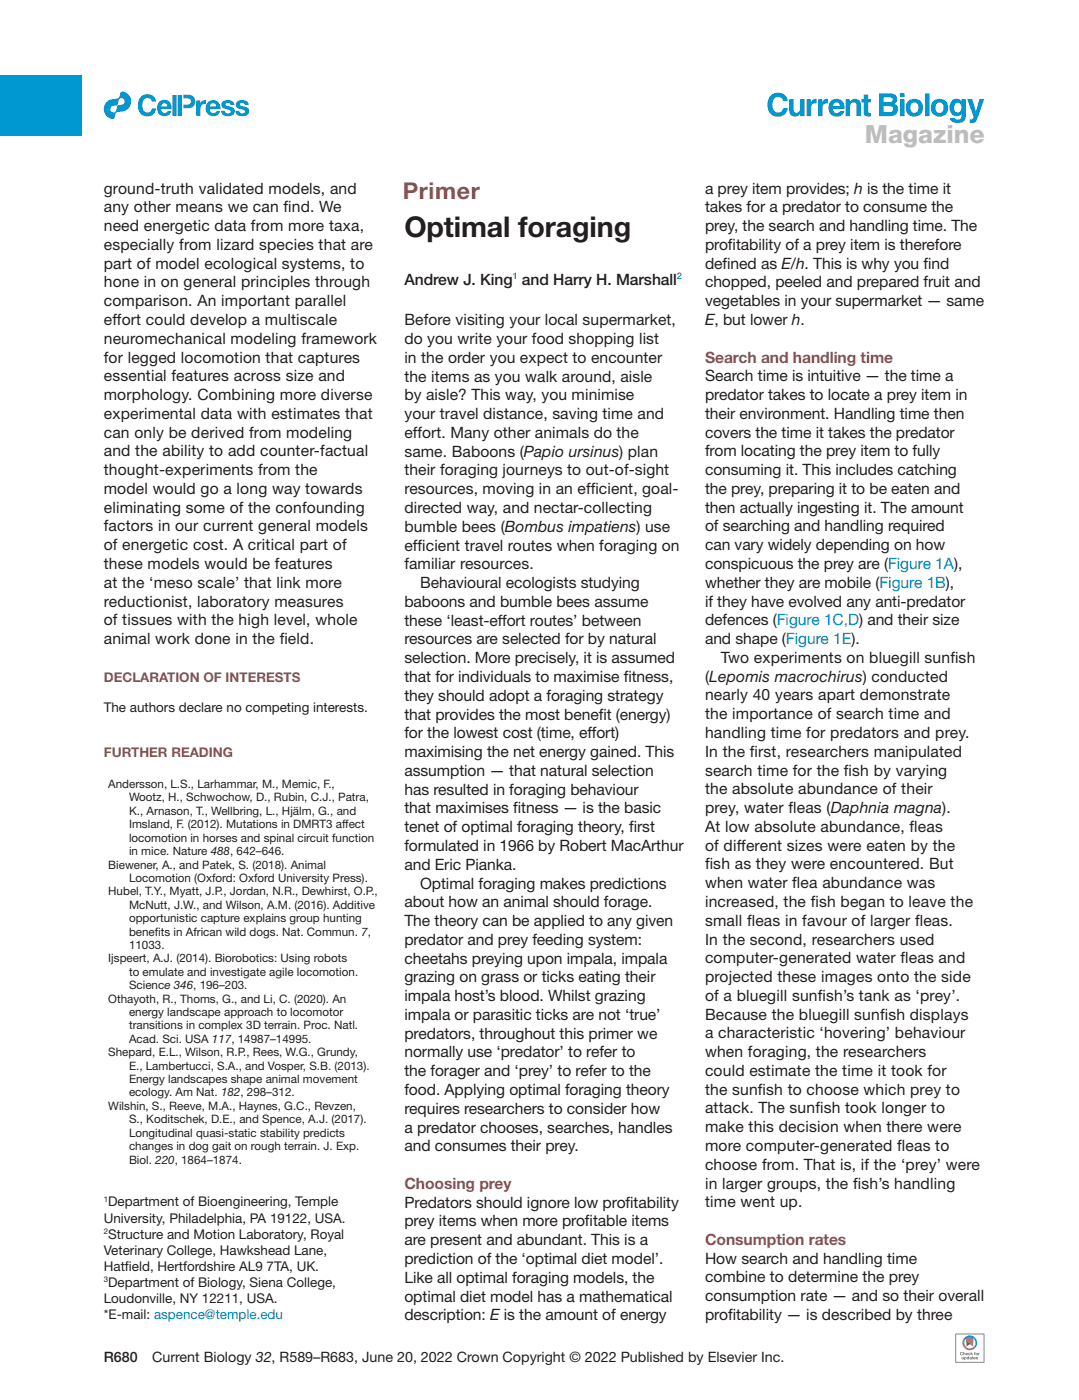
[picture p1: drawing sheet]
<svg xmlns="http://www.w3.org/2000/svg" width="213mm" height="276mm" viewBox="0 0 213 276" stroke-linecap="round" stroke-linejoin="round" font-family="sans-serif">
<defs><g id="words">
<text font-size="5.8" fill="#0098d1" x="33.7" y="22.8">ll</text>
<text font-size="5.6" fill="#231f20" x="79.7" y="46.8">Optimal foraging</text>
<text font-size="4.9" fill="#bcbdc0" x="170.5" y="28.1">Magazine</text>
<text font-size="4.6" fill="#ab4b4b" x="79.4" y="39.3">Primer</text>
<g font-size="3.1" fill="#231f20">
<text x="20.5" y="38.2">ground-truth validated models, and</text>
<text x="20.5" y="41.9">any other means we can fnd. We</text>
<text x="55.9" y="41.9">i</text>
<text x="139" y="38.2">a prey item provides; h is the time it</text>
<text x="139" y="41.9">takes for a predator to consume the</text>
<text x="20.5" y="45.6">need energetic data from more taxa,</text>
<text x="139" y="45.6">prey, the search and handling time. The</text>
<text x="20.5" y="49.3">especially from lizard species that are</text>
<text x="20.5" y="53">part of model ecological systems, to</text>
<text x="139" y="49.3">proftability of a prey item is therefore</text>
<text x="139" y="53">defned as E/h. This is why you fnd</text>
<text x="142.5" y="53">i</text>
<text x="143.5" y="49.3">i</text>
<text x="182.1" y="53">i</text>
<text x="20.5" y="56.7">hone in on general principles through</text>
<text x="79.7" y="56.1">Andrew J. King and Harry H. Marshall</text>
<text x="139" y="56.7">chopped, peeled and prepared fruit and</text>
<text x="20.5" y="60.4">comparison. An important parallel</text>
<text x="20.5" y="64.1">effort could develop a multiscale</text>
<text x="79.7" y="64.2">Before visiting your local supermarket,</text>
<text x="139" y="60.4">vegetables in your supermarket — same</text>
<text x="139" y="64.1">E, but lower h.</text>
<text x="20.5" y="67.8">neuromechanical modeling framework</text>
<text x="20.5" y="71.5">for legged locomotion that captures</text>
<text x="79.7" y="67.9">do you write your food shopping list</text>
<text x="79.7" y="71.6">in the order you expect to encounter</text>
<text x="20.5" y="75.2">essential features across size and</text>
<text x="79.7" y="75.3">the items as you walk around, aisle</text>
<text x="139" y="75.2">Search time is intuitive — the time a</text>
<text x="20.5" y="78.9">morphology. Combining more diverse</text>
<text x="20.5" y="82.6">experimental data with estimates that</text>
<text x="79.7" y="79">by aisle? This way, you minimise</text>
<text x="79.7" y="82.7">your travel distance, saving time and</text>
<text x="139" y="78.9">predator takes to locate a prey item in</text>
<text x="139" y="82.6">their environment. Handling time then</text>
<text x="20.5" y="86.3">can only be derived from modeling</text>
<text x="79.7" y="86.4">effort. Many other animals do the</text>
<text x="139" y="86.3">covers the time it takes the predator</text>
<text x="20.5" y="90">and the ability to add counter-factual</text>
<text x="20.5" y="93.8">thought-experiments from the</text>
<text x="79.7" y="90.1">same. Baboons (Papio ursinus) plan</text>
<text x="79.7" y="93.8">their foraging journeys to out-of-sight</text>
<text x="139" y="90">from locating the prey item to fully</text>
<text x="139" y="93.8">consuming it. This includes catching</text>
<text x="20.5" y="97.5">model would go a long way towards</text>
<text x="20.5" y="101.2">eliminating some of the confounding</text>
<text x="79.7" y="97.5">resources, moving in an effcient, goal-</text>
<text x="79.7" y="101.2">directed way, and nectar-collecting</text>
<text x="116.5" y="97.5">i</text>
<text x="139" y="97.5">the prey, preparing it to be eaten and</text>
<text x="139" y="101.2">then actually ingesting it. The amount</text>
<text x="20.5" y="104.9">factors in our current general models</text>
<text x="79.7" y="104.9">bumble bees (Bombus impatiens) use</text>
<text x="139" y="104.9">of searching and handling required</text>
<text x="20.5" y="108.6">of energetic cost. A critical part of</text>
<text x="20.5" y="112.3">these models would be features</text>
<text x="79.7" y="108.6">effcient travel routes when foraging on</text>
<text x="79.7" y="112.3">familiar resources.</text>
<text x="82.3" y="108.6">i</text>
<text x="139" y="108.6">can vary widely depending on how</text>
<text x="139" y="112.3">conspicuous the prey are (Figure 1A),</text>
<text x="20.5" y="116">at the ‘meso scale’ that link more</text>
<text x="20.5" y="119.7">reductionist, laboratory measures</text>
<text x="79.7" y="119.7">baboons and bumble bees assume</text>
<text x="82.8" y="116">Behavioural ecologists studying</text>
<text x="139" y="119.7">if they have evolved any anti-predator</text>
<text x="139" y="116">whether they are mobile (Figure 1B),</text>
<text x="20.5" y="123.4">of tissues with the high level, whole</text>
<text x="79.7" y="123.4">these ‘least-effort routes’ between</text>
<text x="139" y="123.4">defences (Figure 1C,D) and their size</text>
<text x="20.5" y="127.1">animal work done in the feld.</text>
<text x="55.1" y="127.1">i</text>
<text x="79.7" y="127.2">resources are selected for by natural</text>
<text x="79.7" y="130.9">selection. More precisely, it is assumed</text>
<text x="139" y="127.1">and shape (Figure 1E).</text>
<text x="142.1" y="130.8">Two experiments on bluegill sunfsh</text>
<text x="187.4" y="130.8">i</text>
<text x="79.7" y="134.6">that for individuals to maximise ftness,</text>
<text x="123" y="134.6">i</text>
<text x="139" y="134.5">(Lepomis macrochirus) conducted</text>
<text x="79.7" y="138.3">they should adopt a foraging strategy</text>
<text x="79.7" y="142">that provides the most beneft (energy)</text>
<text x="118" y="142">i</text>
<text x="139" y="138.2">nearly 40 years apart demonstrate</text>
<text x="139" y="141.9">the importance of search time and</text>
<text x="79.7" y="145.7">for the lowest cost (time, effort)</text>
<text x="79.7" y="149.4">maximising the net energy gained. This</text>
<text x="139" y="145.6">handling time for predators and prey.</text>
<text x="139" y="149.3">In the frst, researchers manipulated</text>
<text x="147.8" y="149.3">i</text>
<text x="79.7" y="153.1">assumption — that natural selection</text>
<text x="139" y="153">search time for the fsh by varying</text>
<text x="166.4" y="153">i</text>
<text x="79.7" y="156.8">has resulted in foraging behaviour</text>
<text x="79.7" y="160.5">that maximises ftness — is the basic</text>
<text x="101.2" y="160.5">i</text>
<text x="139" y="156.7">the absolute abundance of their</text>
<text x="139" y="160.4">prey, water feas (Daphnia magna).</text>
<text x="155.4" y="160.4">l</text>
<text x="79.7" y="164.2">tenet of optimal foraging theory, frst</text>
<text x="79.7" y="167.9">formulated in 1966 by Robert MacArthur</text>
<text x="124" y="164.2">i</text>
<text x="139" y="164.1">At low absolute abundance, feas</text>
<text x="139" y="167.8">of different sizes were eaten by the</text>
<text x="179.3" y="164.1">l</text>
<text x="79.7" y="171.6">and Eric Pianka.</text>
<text x="139" y="171.5">fsh as they were encountered. But</text>
<text x="139" y="171.5">i</text>
<text x="79.7" y="179">about how an animal should forage.</text>
<text x="82.8" y="175.3">Optimal foraging makes predictions</text>
<text x="139" y="175.2">when water fea abundance was</text>
<text x="139" y="178.9">increased, the fsh began to leave the</text>
<text x="156.2" y="175.2">l</text>
<text x="159.8" y="178.9">i</text>
<text x="79.7" y="182.7">The theory can be applied to any given</text>
<text x="139" y="182.7">small feas in favour of larger feas.</text>
<text x="147.3" y="182.7">l</text>
<text x="180.4" y="182.7">l</text>
<text x="79.7" y="186.4">predator and prey feeding system:</text>
<text x="79.7" y="190.1">cheetahs preying upon impala, impala</text>
<text x="139" y="186.4">In the second, researchers used</text>
<text x="139" y="190.1">computer-generated water feas and</text>
<text x="177.5" y="190.1">l</text>
<text x="79.7" y="193.8">grazing on grass or ticks eating their</text>
<text x="79.7" y="197.5">impala host’s blood. Whilst grazing</text>
<text x="139" y="193.8">projected these images onto the side</text>
<text x="139" y="197.5">of a bluegill sunfsh’s tank as ‘prey’.</text>
<text x="161.2" y="197.5">i</text>
<text x="79.7" y="201.2">impala or parasitic ticks are not ‘true’</text>
<text x="139" y="201.2">Because the bluegill sunfsh displays</text>
<text x="173.5" y="201.2">i</text>
<text x="79.7" y="204.9">predators, throughout this primer we</text>
<text x="79.7" y="208.6">normally use ‘predator’ to refer to</text>
<text x="139" y="204.9">a characteristic ‘hovering’ behaviour</text>
<text x="139" y="208.6">when foraging, the researchers</text>
<text x="79.7" y="212.3">the forager and ‘prey’ to refer to the</text>
<text x="139" y="212.3">could estimate the time it took for</text>
<text x="139" y="216">the sunfsh to choose which prey to</text>
<text x="149.4" y="216">i</text>
<text x="79.7" y="216.1">food. Applying optimal foraging theory</text>
<text x="79.7" y="219.8">requires researchers to consider how</text>
<text x="139" y="219.7">attack. The sunfsh took longer to</text>
<text x="160.8" y="219.7">i</text>
<text x="79.7" y="223.5">a predator chooses, searches, handles</text>
<text x="79.7" y="227.2">and consumes their prey.</text>
<text x="139" y="223.4">make this decision when there were</text>
<text x="139" y="227.1">more computer-generated feas to</text>
<text x="176.9" y="227.1">l</text>
<text x="139" y="230.8">choose from. That is, if the ‘prey’ were</text>
<text x="79.7" y="238.3">Predators should ignore low proftability</text>
<text x="123.3" y="238.3">i</text>
<text x="139" y="234.5">in larger groups, the fsh’s handling</text>
<text x="139" y="238.2">time went up.</text>
<text x="168.2" y="234.5">i</text>
<text x="79.7" y="242">prey items when more proftable items</text>
<text x="79.7" y="245.7">are present and abundant. This is a</text>
<text x="115.3" y="242">i</text>
<text x="79.7" y="249.4">prediction of the ‘optimal diet model’.</text>
<text x="139" y="249.3">How search and handling time</text>
<text x="79.7" y="253.1">Like all optimal foraging models, the</text>
<text x="79.7" y="256.8">optimal diet model has a mathematical</text>
<text x="139" y="253">combine to determine the prey</text>
<text x="139" y="256.7">consumption rate — and so their overall</text>
<text x="79.7" y="260.5">description: E is the amount of energy</text>
<text x="139" y="260.4">proftability — is described by three</text>
<text x="143.6" y="260.4">i</text>
</g>
<g font-size="3.1" fill="#ab4b4b">
<text x="139" y="71.5">Search and handling time</text>
<text x="79.7" y="234.6">Choosing prey</text>
<text x="139" y="245.6">Consumption rates</text>
</g>
<g font-size="2.8" fill="#231f20">
<text x="20.5" y="268.8">R680</text>
<text x="30" y="268.8">Current Biology 32, R589–R683, June 20, 2022 Crown Copyright © 2022 Published by Elsevier Inc.</text>
</g>
<g font-size="2.6" fill="#ab4b4b">
<text x="20.5" y="134.5">DECLARATION OF INTERESTS</text>
<text x="20.5" y="149.3">FURTHER READING</text>
</g>
<g font-size="2.6" fill="#231f20">
<text x="20.5" y="140.5">The authors declare no competing interests.</text>
<text x="21.3" y="238">Department of Bioengineering, Temple</text>
<text x="20.5" y="241.2">University, Philadelphia, PA 19122, USA.</text>
<text x="21.3" y="244.4">Structure and Motion Laboratory, Royal</text>
<text x="20.5" y="247.6">Veterinary College, Hawkshead Lane,</text>
<text x="20.5" y="250.7">Hatfeld, Hertfordshire AL9 7TA, UK.</text>
<text x="24.6" y="250.7">i</text>
<text x="20.5" y="257.1">Loudonville, NY 12211, USA.</text>
<text x="21.3" y="253.9">Department of Biology, Siena College,</text>
<text x="20.5" y="260.3">*E-mail: aspence@temple.edu</text>
</g>
<g font-size="2.3" fill="#231f20">
<text x="21.3" y="155.5">Andersson, L.S., Larhammar, M., Memic, F.,</text>
<text x="25.4" y="158.1">Wootz, H., Schwochow, D., Rubin, C.J., Patra,</text>
<text x="25.4" y="160.8">K., Arnason, T., Wellbring, L., Hjälm, G., and</text>
<text x="25.4" y="163.4">Imsland, F. (2012). Mutations in DMRT3 affect</text>
<text x="25.4" y="166.1">locomotion in horses and spinal circuit function</text>
<text x="21.3" y="171.4">Biewener, A., and Patek, S. (2018). Animal</text>
<text x="25.4" y="168.7">in mice. Nature 488, 642–646.</text>
<text x="21.3" y="176.7">Hubel, T.Y., Myatt, J.P., Jordan, N.R., Dewhirst, O.P.,</text>
<text x="25.4" y="174">Locomotion (Oxford: Oxford University Press).</text>
<text x="25.4" y="179.3">McNutt, J.W., and Wilson, A.M. (2016). Additive</text>
<text x="25.4" y="181.9">opportunistic capture explains group hunting</text>
<text x="25.4" y="184.6">benefts in African wild dogs. Nat. Commun. 7,</text>
<text x="30.5" y="184.6">i</text>
<text x="21.3" y="189.9">Ijspeert, A.J. (2014). Biorobotics: Using robots</text>
<text x="25.4" y="187.2">11033.</text>
<text x="21.3" y="197.8">Othayoth, R., Thoms, G., and Li, C. (2020). An</text>
<text x="25.4" y="192.5">to emulate and investigate agile locomotion.</text>
<text x="25.4" y="195.2">Science 346, 196–203.</text>
<text x="25.4" y="200.5">energy landscape approach to locomotor</text>
<text x="25.4" y="203.1">transitions in complex 3D terrain. Proc. Natl.</text>
<text x="21.3" y="208.4">Shepard, E.L., Wilson, R.P., Rees, W.G., Grundy,</text>
<text x="25.4" y="205.8">Acad. Sci. USA 117, 14987–14995.</text>
<text x="25.4" y="211">E., Lambertucci, S.A., and Vosper, S.B. (2013).</text>
<text x="25.4" y="213.7">Energy landscapes shape animal movement</text>
<text x="21.3" y="219">Wilshin, S., Reeve, M.A., Haynes, G.C., Revzen,</text>
<text x="25.4" y="216.3">ecology. Am Nat. 182, 298–312.</text>
<text x="25.4" y="221.6">S., Koditschek, D.E., and Spence, A.J. (2017).</text>
<text x="25.4" y="224.3">Longitudinal quasi-static stability predicts</text>
<text x="25.4" y="226.9">changes in dog gait on rough terrain. J. Exp.</text>
<text x="25.4" y="229.6">Biol. 220, 1864–1874.</text>
</g>
<g font-size="1.8" fill="#0098cf">
<text x="101.1" y="55.1">1</text>
<text x="133.5" y="55.1">2</text>
</g>
<g font-size="1.5" fill="#231f20">
<text x="20.5" y="237.2">1</text>
<text x="20.5" y="243.5">2</text>
<text x="20.5" y="253">3</text>
</g>
</g></defs>
<g fill="#0098d1">
<path d="M27.7 19.1a1.78 1.78 0 0 1 1.9-.5 1.78 1.78 0 0 1 1.2 1.5h-.8a.93 .93 0 0 0-1-.8 .93 .93 0 0 0-.9 .9 1.41 1.41 0 0 0 1 2 .87 .87 0 0 0 .9-.8h.8a1.83 1.83 0 0 1-2.1 1.5 1.83 1.83 0 0 1-1.5-2.1l.1-.7z"/>
<path d="M36.2 18.7a1.99 1.99 0 0 1 2.1 .6 1.36 1.36 0 0 1-1.2 2.1h-.9v-.8a1.36 1.36 0 0 0 1.4-.3 .65 .65 0 0 0-.1-.7 .65 .65 0 0 0-.6-.2h-.7z"/>
<path d="M38.7 19.8h.8v.6a.98 .98 0 0 1 1.1-.6v.8l-.1-.1a.8 .8 0 0 0-1 1v1.4h-.8z"/>
<path d="M43.9 20a1.45 1.45 0 0 1 2.3 .7h-.7a.54 .54 0 0 0-.5-.4 .54 .54 0 0 0-.5 .3l.2 .3 .7 .1a.93 .93 0 0 1 .9 1 .93 .93 0 0 1-.9 .9 1.32 1.32 0 0 1-1.8-1h.7a.6 .6 0 0 0 .6 .5 .6 .6 0 0 0 .6-.4 .93 .93 0 0 0-.9-.5 .85 .85 0 0 1-.9-.5 .85 .85 0 0 1 .2-1z"/>
<path d="M46.7 20a1.45 1.45 0 0 1 2.4 .7h-.8a.54 .54 0 0 0-.5-.4 .54 .54 0 0 0-.5 .3l.3 .3 .6 .1a.93 .93 0 0 1 .9 1 .93 .93 0 0 1-.9 .9 1.32 1.32 0 0 1-1.8-1h.8a.6 .6 0 0 0 .5 .5 .6 .6 0 0 0 .6-.4 .93 .93 0 0 0-.9-.5 .85 .85 0 0 1-.9-.5 .85 .85 0 0 1 .2-1z"/>
<path d="M0 14.8h16.1v11.9h-16.1z"/>
<path d="M21.9 21.1l1.2-.4 .3-.9a.64 .64 0 0 1 1.1-.1 .64 .64 0 0 1-.5 1l-.8 .1-.3 .9a.62 .62 0 0 1-.9 .4 .62 .62 0 0 1-.1-1zM21.2 20a1.95 1.95 0 0 0-.7 2.1 1.95 1.95 0 0 0 1.8 1.4 1.49 1.49 0 0 0 .5-1.2l.3-.2a2.46 2.46 0 0 0 2.6-1.3 1.92 1.92 0 0 0-1.7-2.7 1.49 1.49 0 0 0-.5 1.2l-.3 .1-1.5 .3z"/>
<path d="M32 20.5a.61 .61 0 0 1 .7-.1 .61 .61 0 0 1 .3 .6h-1.2zM31.5 20a1.9 1.9 0 0 0 .2 2.8l.4 .1a1.38 1.38 0 0 0 1.7-.9h-.8l-.1 .1a.67 .67 0 0 1-.8 .1 .67 .67 0 0 1-.3-.7h2a1.47 1.47 0 0 0-.6-1.6 1.47 1.47 0 0 0-1.7 .1z"/>
<path d="M41.5 20.6a.65 .65 0 0 1 .7-.2 .65 .65 0 0 1 .5 .6h-1.4zM41.1 20.1a1.58 1.58 0 0 0-.3 2.2 1.58 1.58 0 0 0 2.2 .3l.4-.7h-.7a.72 .72 0 0 1-.8 .4 .72 .72 0 0 1-.6-.8h2.2a1.48 1.48 0 0 0-.7-1.5 1.48 1.48 0 0 0-1.7 .1z"/>
<path d="M190.7 19.6l1.2 3.4-.3 .5h-.4v.7h.2a1.04 1.04 0 0 0 1.3-.7l1.3-3.9h-.9l-.7 2.4-.7-2.4zM188.3 20.5a.75 .75 0 0 1 .9-.1 .75 .75 0 0 1 .3 .8 .75 .75 0 0 1-.7 1 .75 .75 0 0 1-.7-.9zM187.8 19.8a1.92 1.92 0 0 0 .5 3.1 1.04 1.04 0 0 0 1.2-.5 .81 .81 0 0 1-.2 1.1 .81 .81 0 0 1-1-.1l-.1-.1h-.9a1.53 1.53 0 0 0 2.1 .9 1.25 1.25 0 0 0 1-1.5v-3.1h-.8v.5a1.14 1.14 0 0 0-1.8-.3zM184.8 20.3a.92 .92 0 0 1 1 .2 .92 .92 0 0 1 .2 1.1 .81 .81 0 0 1-1 .6 .81 .81 0 0 1-.6-.9l.2-.7zM184 19.9a1.77 1.77 0 0 0 .1 2.8 1.77 1.77 0 0 0 2.7-.7 1.77 1.77 0 0 0-1.1-2.5 1.86 1.86 0 0 0-1.7 .4zM182.4 18.4v4.5h.8v-4.5zM179.9 20.3a.92 .92 0 0 1 1 .2 .92 .92 0 0 1 .1 1.1 .81 .81 0 0 1-.9 .6 .81 .81 0 0 1-.6-.9l.1-.7zM179.1 19.9a1.77 1.77 0 0 0 .1 2.8 1.77 1.77 0 0 0 2.6-.7 1.77 1.77 0 0 0-1.1-2.5 1.86 1.86 0 0 0-1.6 .4zM177.4 18.4v.8h.9v-.8zM177.4 19.6v3.3h.9v-3.3zM174.2 19.2h1.1a.52 .52 0 0 1 .5 .1 .52 .52 0 0 1 .1 .6l-.3 .2-1.4 .1zM174.2 20.9h1.2a.6 .6 0 0 1 .7 .7 .6 .6 0 0 1-.7 .5h-1.2zM173.3 18.4v4.5a5.4 5.4 0 0 0 3.1-.2 1.26 1.26 0 0 0-.1-2.2 1.13 1.13 0 0 0 .5-1.4 1.13 1.13 0 0 0-1.3-.7zM170.3 18.7v.9h-.5v.6h.5v2.3a1.57 1.57 0 0 0 1.4 .5v-.7l-.5-.1v-2h.5v-.6h-.5v-.9zM166.7 19.6v3.3h.9v-1.9a.64 .64 0 0 1 .6-.8 .64 .64 0 0 1 .7 .7v2h.8v-2.3a1.17 1.17 0 0 0-.8-1.1 1.17 1.17 0 0 0-1.3 .6v-.5zM164.5 20.4a.68 .68 0 0 1 .7-.1 .68 .68 0 0 1 .4 .6h-1.3zM163.9 19.8a2.03 2.03 0 0 0 .3 3 1.64 1.64 0 0 0 2.3-.9h-.9l-.2 .2a.75 .75 0 0 1-.8 .1 .75 .75 0 0 1-.4-.7h2.3a1.63 1.63 0 0 0-.7-1.8 1.63 1.63 0 0 0-1.9 .1zM161.3 19.6v3.3h.9v-2a.8 .8 0 0 1 1-.5v-.9h-.1a1.01 1.01 0 0 0-1 .7v-.6zM159 19.6v3.3h.9v-2a.81 .81 0 0 1 1.1-.5v-.9h-.2a1.01 1.01 0 0 0-.9 .7v-.6zM155.6 19.6v2.2a1.17 1.17 0 0 0 .8 1.1 1.17 1.17 0 0 0 1.4-.5v.5h.8v-3.3h-.9v1.9a.65 .65 0 0 1-.4 .7 .65 .65 0 0 1-.8-.2v-2.4zM151.9 18.9a2.58 2.58 0 0 0 .9 4.1 1.94 1.94 0 0 0 2.5-1.6h-.9a1.05 1.05 0 0 1-1.2 .8 1.05 1.05 0 0 1-.9-1 1.45 1.45 0 0 1 1.1-2.1 .93 .93 0 0 1 1 .8h.9a1.97 1.97 0 0 0-1.4-1.6 1.97 1.97 0 0 0-2 .6z"/>
</g>
<path d="M188.4 263.2h5.6v5.6h-5.6z" fill="none" stroke="#888688" stroke-width=".2"/>
<g fill="#4a4e4f">
<path d="M189.3 266.8h.3l.2 .2-.1-.1a.21 .21 0 0 0-.3 0 .21 .21 0 0 0 0 .3 .21 .21 0 0 0 .3 0h.1a.3 .3 0 0 1-.4 .2 .3 .3 0 0 1-.1-.6z"/>
<path d="M189.9 266.8l.1 .2h.3v.4l-.2-.4-.2 .4z"/>
<path d="M190.9 267l.3-.1 .1 .2a.16 .16 0 0 0-.2-.1 .16 .16 0 0 0-.1 .2 .16 .16 0 0 0 .2 .1l.1-.1a.23 .23 0 0 1-.3 .2 .23 .23 0 0 1-.1-.4z"/>
<path d="M191.4 266.8h.1v.3l.3-.2-.2 .2 .2 .3-.3-.2-.1 .2z"/>
<path d="M192.2 266.8h.1l-.1 .6-.2-.4z"/>
<path d="M192.9 266.9h.2l-.1 .5z"/>
<path d="M189.6 267.7l.2 .4 .2-.4v.5h-.4z"/>
<path d="M191.7 267.6l.2 .1v.5l-.2-.1z"/>
<path d="M192.4 267.8l.4 .1h-.2a.19 .19 0 0 1 .2 .2 .19 .19 0 0 1-.2 .2 .19 .19 0 0 1-.2-.2h.3l-.3-.2z"/>
<path d="M190.4 267l.3-.1 .1 .2-.3 .1v.1l.3-.1a.23 .23 0 0 1-.3 .2 .23 .23 0 0 1-.1-.4zM190.5 267l.2 .1z"/>
<path d="M192.3 267.2a.25 .25 0 0 1 .5 0 .25 .25 0 0 1-.5 0zM192.4 267.2a.15 .15 0 0 0 .3 0 .15 .15 0 0 0-.3 0z"/>
<path d="M190.1 267.7l.1 .1a.22 .22 0 0 1 .3 0 .22 .22 0 0 1 0 .3 .22 .22 0 0 1-.3 0l-.1 .3zM190.2 267.8v.3h.2v-.2z"/>
<path d="M190.7 267.8h.3l.1-.2v.6l-.1-.1a.23 .23 0 0 1-.4 0 .23 .23 0 0 1 .1-.3zM190.7 268a.15 .15 0 0 0 .3 0 .15 .15 0 0 0-.3 0z"/>
<path d="M191.2 267.8h.3l.1 .4-.2-.1a.18 .18 0 0 1-.2 .1 .18 .18 0 0 1 0-.3 .18 .18 0 0 1 .2 0h-.2zM191.3 268l.1 .1v-.1z"/>
<path d="M192 267.8l.2-.1 .1 .2-.3 .1 .1 .1h.2a.23 .23 0 0 1-.3 .1 .23 .23 0 0 1 0-.4zM192 267.8l.2 .1z"/>
</g>
<path d="M190.5 263.7h1.4v1.1l-1.4 .9z" fill="#ca3227"/>
<path d="M190.5 263.7h1.4v2l-1.4-.9z" fill="#ee414c"/>
<path d="M189.7 264.9a1.5 1.5 0 0 0 3 0 1.5 1.5 0 0 0-3 0zM190.1 264.9a1.1 1.1 0 0 1 2.2 0 1.1 1.1 0 0 1-2.2 0z" fill="#27b3c6"/>
<path d="M189.9 264.3l.3 .2a1.1 1.1 0 0 0 .4 1.4 1.1 1.1 0 0 0 1.4-.2l.3 .2a1.46 1.46 0 0 1-1.9 .3 1.46 1.46 0 0 1-.5-1.9z" fill="#fec53c"/>
<use href="#words"/>
</svg>
